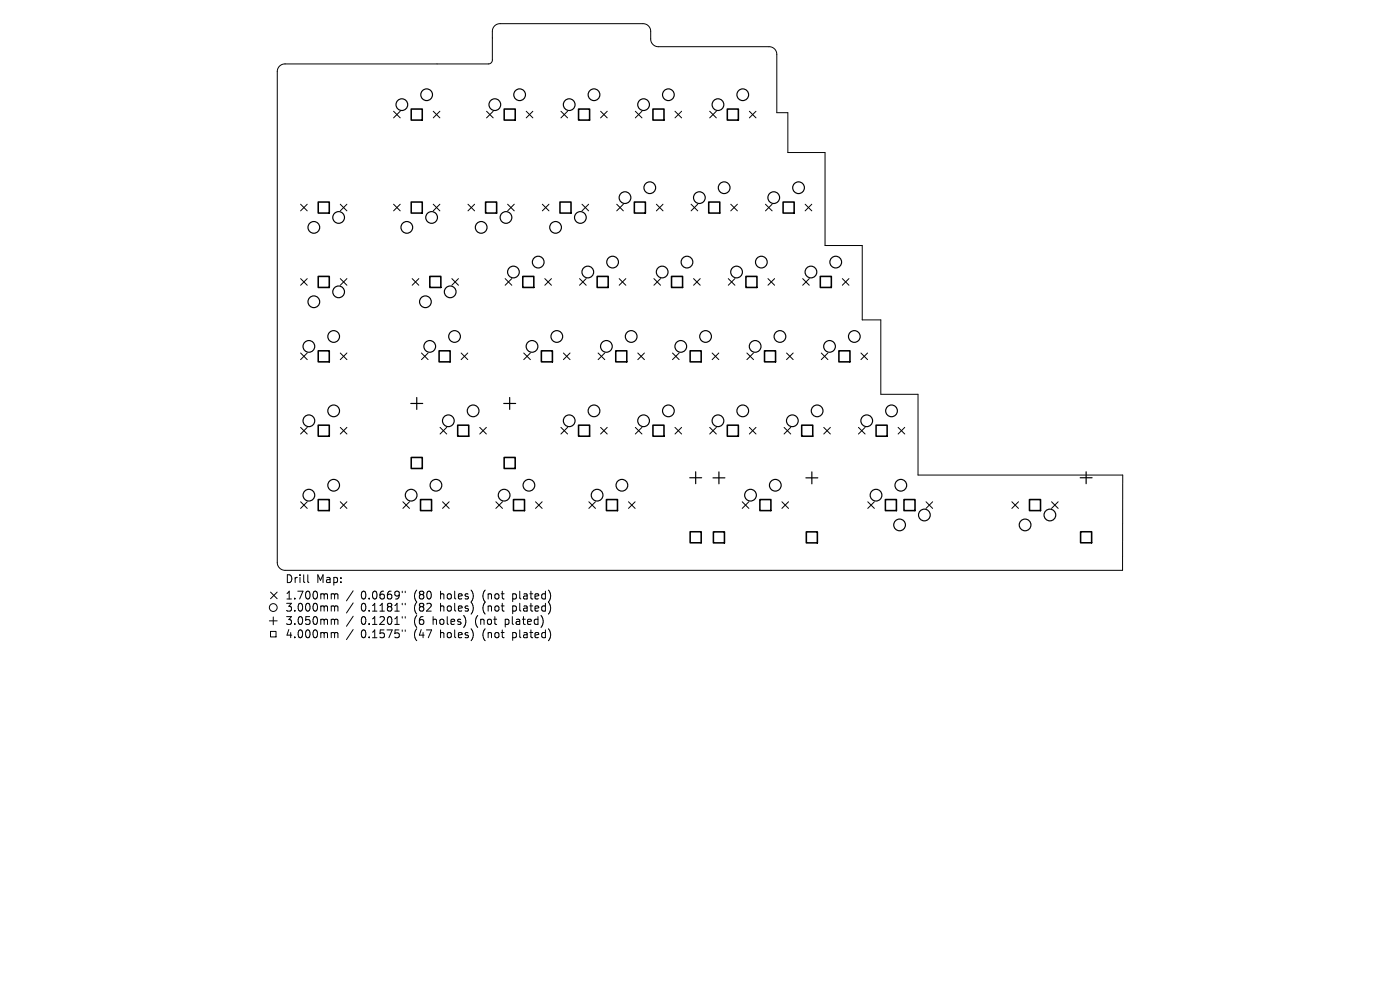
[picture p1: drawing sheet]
<svg xmlns="http://www.w3.org/2000/svg" width="297mm" height="210mm" viewBox="0 0 297 210" stroke-linecap="round" stroke-linejoin="round" font-family="sans-serif">
<defs><g id="words">
<g font-size="2.3">
<text x="60.5" y="123.9">Drill</text>
<text x="67.1" y="123.9">Map:</text>
<text x="60.5" y="127.4">1.700mm</text>
<text x="60.5" y="130">3.000mm</text>
<text x="76.6" y="127.4">0.0669&quot;</text>
<text x="76.6" y="130">0.1181&quot;</text>
<text x="87.9" y="127.4">(80</text>
<text x="87.9" y="130">(82</text>
<text x="93.6" y="127.4">holes)</text>
<text x="93.6" y="130">holes)</text>
<text x="102.8" y="127.4">(not</text>
<text x="102.8" y="130">(not</text>
<text x="109.3" y="127.4">plated)</text>
<text x="109.3" y="130">plated)</text>
<text x="60.5" y="132.8">3.050mm</text>
<text x="60.5" y="135.6">4.000mm</text>
<text x="76.6" y="132.8">0.1201&quot;</text>
<text x="76.6" y="135.6">0.1575&quot;</text>
<text x="87.9" y="132.8">(6</text>
<text x="87.9" y="135.6">(47</text>
<text x="92" y="132.8">holes)</text>
<text x="93.6" y="135.6">holes)</text>
<text x="101.2" y="132.8">(not</text>
<text x="102.8" y="135.6">(not</text>
<text x="107.7" y="132.8">plated)</text>
<text x="109.3" y="135.6">plated)</text>
</g>
</g></defs>
<g fill="none" stroke="#000" stroke-width=".21">
<path d="M59.3 14l.5-.3 .7-.1h43.1a.83 .83 0 0 0 .9-.9v-6a1.62 1.62 0 0 1 1.6-1.7h30.3a1.62 1.62 0 0 1 1.6 1.7v1.6a1.62 1.62 0 0 0 1.7 1.6h23.4a1.62 1.62 0 0 1 1.7 1.7v12.3h2.3v8.5h7.9v19.7h7.9v15.8h4v15.7h7.9v17.2h43.4l-.1 20.2h-177.6a1.66 1.66 0 0 1-1.7-1.7v-104.2l.1-.5zM83.5 23.6l1.4 1.4M84.9 23.6l-1.4 1.4M91.9 23.6l1.4 1.4M93.3 23.6l-1.4 1.4M103.2 23.6l1.4 1.4M104.6 23.6l-1.4 1.4M111.6 23.6l1.4 1.4M113 23.6l-1.4 1.4M119 23.6l1.4 1.4M120.4 23.6l-1.4 1.4M127.4 23.6l1.4 1.4"/>
<path d="M128.8 23.6l-1.4 1.4M134.8 23.6l1.4 1.4M136.2 23.6l-1.4 1.4M143.2 23.6l1.4 1.4M144.6 23.6l-1.4 1.4M150.6 23.6l1.4 1.4M152 23.6l-1.4 1.4M159 23.6l1.4 1.4M160.4 23.6l-1.4 1.4M63.8 43.3l1.4 1.4M63.8 59.1l1.4 1.4M65.2 43.3l-1.4 1.4"/>
<path d="M65.2 59.1l-1.4 1.4M72.2 43.3l1.4 1.4M72.2 59.1l1.4 1.4M73.6 43.3l-1.4 1.4M73.6 59.1l-1.4 1.4M83.5 43.3l1.4 1.4M84.9 43.3l-1.4 1.4M87.4 59.1l1.4 1.4M88.8 59.1l-1.4 1.4M91.9 43.3l1.4 1.4M93.3 43.3l-1.4 1.4M95.9 59.1l1.4 1.4"/>
<path d="M97.3 59.1l-1.4 1.4M99.3 43.3l1.4 1.4M100.7 43.3l-1.4 1.4M107.2 59.1l1.4 1.4M107.7 43.3l1.4 1.4M108.6 59.1l-1.4 1.4M109.1 43.3l-1.4 1.4M115.1 43.3l1.4 1.4M115.6 59.1l1.4 1.4M116.5 43.3l-1.4 1.4M117 59.1l-1.4 1.4M122.9 59.1l1.5 1.4"/>
<path d="M123.5 43.3l1.4 1.4M124.4 59.1l-1.5 1.4M124.9 43.3l-1.4 1.4M130.8 43.3l1.4 1.4M131.4 59.1l1.4 1.4M132.2 43.3l-1.4 1.4M132.8 59.1l-1.4 1.4M138.7 59.1l1.4 1.4M139.2 43.3l1.5 1.4M140.1 59.1l-1.4 1.4M140.7 43.3l-1.5 1.4M146.6 43.3l1.4 1.4"/>
<path d="M147.1 59.1l1.4 1.4M148 43.3l-1.4 1.4M148.5 59.1l-1.4 1.4M154.5 59.1l1.4 1.4M155 43.3l1.4 1.4M155.9 59.1l-1.4 1.4M156.4 43.3l-1.4 1.4M162.4 43.3l1.4 1.4M162.9 59.1l1.4 1.4M163.8 43.3l-1.4 1.4M164.3 59.1l-1.4 1.4M170.3 59.1l1.4 1.4"/>
<path d="M170.8 43.3l1.4 1.4M171.7 59.1l-1.4 1.4M172.2 43.3l-1.4 1.4M178.7 59.1l1.4 1.4M180.1 59.1l-1.4 1.4M63.8 74.9l1.4 1.4M65.2 74.9l-1.4 1.4M72.2 74.9l1.4 1.4M73.6 74.9l-1.4 1.4M89.4 74.9l1.4 1.4M90.8 74.9l-1.4 1.4M97.8 74.9l1.4 1.4"/>
<path d="M99.2 74.9l-1.4 1.4M111.1 74.9l1.4 1.4M112.5 74.9l-1.4 1.4M119.5 74.9l1.4 1.4M120.9 74.9l-1.4 1.4M126.9 74.9l1.4 1.4M128.3 74.9l-1.4 1.4M135.3 74.9l1.4 1.4M136.7 74.9l-1.4 1.4M142.7 74.9l1.4 1.4M144.1 74.9l-1.4 1.4M151.1 74.9l1.4 1.4"/>
<path d="M152.5 74.9l-1.4 1.4M158.4 74.9l1.5 1.4M159.9 74.9l-1.5 1.4M166.9 74.9l1.4 1.4M168.3 74.9l-1.4 1.4M174.2 74.9l1.4 1.4M175.6 74.9l-1.4 1.4M182.6 74.9l1.4 1.4M184 74.9l-1.4 1.4M63.8 90.7l1.4 1.4M65.2 90.7l-1.4 1.4M72.2 90.7l1.4 1.4"/>
<path d="M73.6 90.7l-1.4 1.4M93.4 90.7l1.4 1.4M94.8 90.7l-1.4 1.4M101.8 90.7l1.4 1.4M103.2 90.7l-1.4 1.4M119 90.7l1.4 1.4M120.4 90.7l-1.4 1.4M127.4 90.7l1.4 1.4M128.8 90.7l-1.4 1.4M134.8 90.7l1.4 1.4M136.2 90.7l-1.4 1.4M143.2 90.7l1.4 1.4"/>
<path d="M144.6 90.7l-1.4 1.4M150.6 90.7l1.4 1.4M152 90.7l-1.4 1.4M159 90.7l1.4 1.4M160.4 90.7l-1.4 1.4M166.3 90.7l1.4 1.4M167.7 90.7l-1.4 1.4M174.8 90.7l1.4 1.4M176.2 90.7l-1.4 1.4M182.1 90.7l1.4 1.4M183.5 90.7l-1.4 1.4M190.5 90.7l1.4 1.4"/>
<path d="M191.9 90.7l-1.4 1.4M63.8 106.4l1.4 1.4M65.2 106.4l-1.4 1.4M72.2 106.4l1.4 1.4M73.6 106.4l-1.4 1.4M85.5 106.4l1.4 1.4M86.9 106.4l-1.4 1.4M93.9 106.4l1.4 1.4M95.3 106.4l-1.4 1.4M105.2 106.4l1.4 1.4M106.6 106.4l-1.4 1.4M113.6 106.4l1.4 1.4"/>
<path d="M115 106.4l-1.4 1.4M124.9 106.4l1.4 1.4M126.3 106.4l-1.4 1.4M133.3 106.4l1.4 1.4M134.7 106.4l-1.4 1.4M157.5 106.4l1.4 1.4M158.9 106.4l-1.4 1.4M165.9 106.4l1.4 1.4M167.3 106.4l-1.4 1.4M184.1 106.4l1.4 1.4M185.5 106.4l-1.4 1.4M196.4 106.4l1.5 1.4"/>
<path d="M197.9 106.4l-1.5 1.4M214.7 106.4l1.4 1.4M216.1 106.4l-1.4 1.4M223.1 106.4l1.4 1.4M224.5 106.4l-1.4 1.4M57.1 131.7h1.7M57.4 133.9h1.2v1.2h-1.2zM57.4 125.6l1.4 1.4M58 130.9v1.6M58.8 125.6l-1.4 1.4M65.3 121.9v1.4l.2 .3M70.5 126l.5 .2"/>
<path d="M70.5 128.5l.5 .3M70.5 131.4l.5 .2M70.5 134.2l.5 .2M71 126.2l.2-.2h.4l.1 1.1M71 126.2v.9M71 128.8v.8M71 131.6v.9M71 134.4v.9M71 128.8l.2-.3 .4 .1 .1 1M71 131.6l.2-.2h.4l.1 1.1M71 134.4l.2-.2 .4 .1 .1 1M74.9 125.3l-1.4 2.2"/>
<path d="M74.9 127.9l-1.4 2.1M74.9 130.7l-1.4 2.2M74.9 133.5l-1.4 2.2M85.3 125.4v.3M85.3 128v.3M85.3 130.8v.3M85.3 133.6v.3M86 125.4v.3M86 128v.3M86 130.8v.3M86 133.6v.3"/>
<circle cx="58" cy="128.9" r=".83"/>
</g>
<g fill="none" stroke="#000" stroke-width=".25">
<path d="M87.1 85.6h2.6M88.4 84.3v2.6M106.9 85.6h2.5M108.1 84.3v2.6M146.3 101.3h2.5M147.6 100.1v2.5M151.3 101.4h2.5M152.5 100.1v2.5M171 101.4h2.5M172.2 100.1v2.5M229.2 101.3h2.5M230.4 100.1v2.5"/>
<circle cx="85.3" cy="22.2" r="1.24"/>
<circle cx="90.5" cy="20.1" r="1.24"/>
<circle cx="105" cy="22.2" r="1.24"/>
<circle cx="110.2" cy="20.1" r="1.24"/>
<circle cx="120.8" cy="22.2" r="1.24"/>
<circle cx="126" cy="20.1" r="1.24"/>
<circle cx="136.5" cy="22.2" r="1.24"/>
<circle cx="137.8" cy="39.8" r="1.24"/>
<circle cx="141.8" cy="20.1" r="1.24"/>
<circle cx="152.3" cy="22.2" r="1.24"/>
<circle cx="153.6" cy="39.8" r="1.24"/>
<circle cx="157.6" cy="20.1" r="1.24"/>
<circle cx="169.4" cy="39.8" r="1.24"/>
<circle cx="66.6" cy="48.2" r="1.24"/>
<circle cx="71.8" cy="46.1" r="1.24"/>
<circle cx="86.3" cy="48.2" r="1.24"/>
<circle cx="91.6" cy="46.1" r="1.24"/>
<circle cx="102.1" cy="48.2" r="1.24"/>
<circle cx="107.3" cy="46.1" r="1.24"/>
<circle cx="108.9" cy="57.7" r="1.24"/>
<circle cx="114.2" cy="55.6" r="1.24"/>
<circle cx="117.9" cy="48.2" r="1.24"/>
<circle cx="123.1" cy="46.1" r="1.24"/>
<circle cx="124.7" cy="57.7" r="1.24"/>
<circle cx="130" cy="55.6" r="1.24"/>
<circle cx="132.6" cy="41.9" r="1.24"/>
<circle cx="140.5" cy="57.7" r="1.24"/>
<circle cx="145.7" cy="55.6" r="1.24"/>
<circle cx="148.4" cy="41.9" r="1.24"/>
<circle cx="156.3" cy="57.7" r="1.24"/>
<circle cx="161.5" cy="55.6" r="1.24"/>
<circle cx="164.1" cy="41.9" r="1.24"/>
<circle cx="172" cy="57.7" r="1.24"/>
<circle cx="177.3" cy="55.6" r="1.24"/>
<circle cx="65.5" cy="73.5" r="1.24"/>
<circle cx="66.6" cy="64" r="1.24"/>
<circle cx="70.8" cy="71.4" r="1.24"/>
<circle cx="71.8" cy="61.9" r="1.24"/>
<circle cx="90.2" cy="64" r="1.24"/>
<circle cx="91.2" cy="73.5" r="1.24"/>
<circle cx="95.5" cy="61.9" r="1.24"/>
<circle cx="96.4" cy="71.4" r="1.24"/>
<circle cx="112.9" cy="73.5" r="1.24"/>
<circle cx="118.1" cy="71.4" r="1.24"/>
<circle cx="128.6" cy="73.5" r="1.24"/>
<circle cx="133.9" cy="71.4" r="1.24"/>
<circle cx="144.4" cy="73.5" r="1.24"/>
<circle cx="149.7" cy="71.4" r="1.24"/>
<circle cx="160.2" cy="73.5" r="1.24"/>
<circle cx="165.5" cy="71.4" r="1.24"/>
<circle cx="176" cy="73.5" r="1.24"/>
<circle cx="181.2" cy="71.4" r="1.24"/>
<circle cx="65.5" cy="89.3" r="1.24"/>
<circle cx="70.8" cy="87.2" r="1.24"/>
<circle cx="95.1" cy="89.3" r="1.24"/>
<circle cx="100.4" cy="87.2" r="1.24"/>
<circle cx="120.8" cy="89.3" r="1.24"/>
<circle cx="126" cy="87.2" r="1.24"/>
<circle cx="136.5" cy="89.3" r="1.24"/>
<circle cx="141.8" cy="87.2" r="1.24"/>
<circle cx="152.3" cy="89.3" r="1.24"/>
<circle cx="157.6" cy="87.2" r="1.24"/>
<circle cx="168.1" cy="89.3" r="1.24"/>
<circle cx="173.4" cy="87.2" r="1.24"/>
<circle cx="183.9" cy="89.3" r="1.24"/>
<circle cx="189.1" cy="87.2" r="1.24"/>
<circle cx="65.5" cy="105" r="1.24"/>
<circle cx="70.8" cy="102.9" r="1.24"/>
<circle cx="87.2" cy="105" r="1.24"/>
<circle cx="92.5" cy="102.9" r="1.24"/>
<circle cx="106.9" cy="105" r="1.24"/>
<circle cx="112.2" cy="102.9" r="1.24"/>
<circle cx="126.7" cy="105" r="1.24"/>
<circle cx="131.9" cy="102.9" r="1.24"/>
<circle cx="159.2" cy="105" r="1.24"/>
<circle cx="164.5" cy="102.9" r="1.24"/>
<circle cx="185.8" cy="105" r="1.24"/>
<circle cx="190.8" cy="111.4" r="1.24"/>
<circle cx="191.1" cy="102.9" r="1.24"/>
<circle cx="196.1" cy="109.2" r="1.24"/>
<circle cx="217.5" cy="111.4" r="1.24"/>
<circle cx="222.7" cy="109.2" r="1.24"/>
</g>
<g fill="none" stroke="#000" stroke-width=".33">
<path d="M87.2 23.1h2.4v2.4h-2.4zM107 23.1h2.3v2.4h-2.3zM122.7 23.1h2.4v2.4h-2.4zM138.5 23.1h2.4v2.4h-2.4zM154.3 23.1h2.3v2.4h-2.3zM67.5 42.9h2.4v2.3h-2.4zM67.5 58.6h2.4v2.4h-2.4zM87.2 42.9h2.4v2.3h-2.4zM91.2 58.6h2.3v2.4h-2.3zM103 42.9h2.4v2.3h-2.4zM110.9 58.6h2.3v2.4h-2.3zM118.8 42.9h2.3v2.3h-2.3z"/>
<path d="M126.7 58.6h2.3v2.4h-2.3zM134.6 42.9h2.3v2.3h-2.3zM142.5 58.6h2.3v2.4h-2.3zM150.4 42.9h2.3v2.3h-2.3zM158.2 58.6h2.4v2.4h-2.4zM166.1 42.9h2.4v2.3h-2.4zM174 58.6h2.4v2.4h-2.4zM67.5 74.4h2.4v2.4h-2.4zM93.2 74.4h2.3v2.4h-2.3zM114.8 74.4h2.4v2.4h-2.4zM130.6 74.4h2.4v2.4h-2.4zM146.4 74.4h2.4v2.4h-2.4z"/>
<path d="M162.2 74.4h2.3v2.4h-2.3zM178 74.4h2.3v2.4h-2.3zM67.5 90.2h2.4v2.3h-2.4zM87.2 97h2.4v2.4h-2.4zM97.1 90.2h2.3v2.3h-2.3zM107 97h2.3v2.4h-2.3zM122.7 90.2h2.4v2.3h-2.4zM138.5 90.2h2.4v2.3h-2.4zM154.3 90.2h2.3v2.3h-2.3zM170.1 90.2h2.3v2.3h-2.3zM185.9 90.2h2.3v2.3h-2.3zM67.5 106h2.4v2.3h-2.4z"/>
<path d="M89.2 106h2.4v2.3h-2.4zM108.9 106h2.4v2.3h-2.4zM128.7 106h2.3v2.3h-2.3zM146.4 112.8h2.4v2.3h-2.4zM151.3 112.8h2.4v2.4h-2.4zM161.2 106h2.3v2.3h-2.3zM171.1 112.8h2.3v2.4h-2.3zM187.8 106h2.4v2.3h-2.4zM191.8 106h2.3v2.3h-2.3zM218.4 106h2.3v2.3h-2.3zM229.2 112.8h2.4v2.3h-2.4z"/>
</g>
<use href="#words"/>
</svg>
